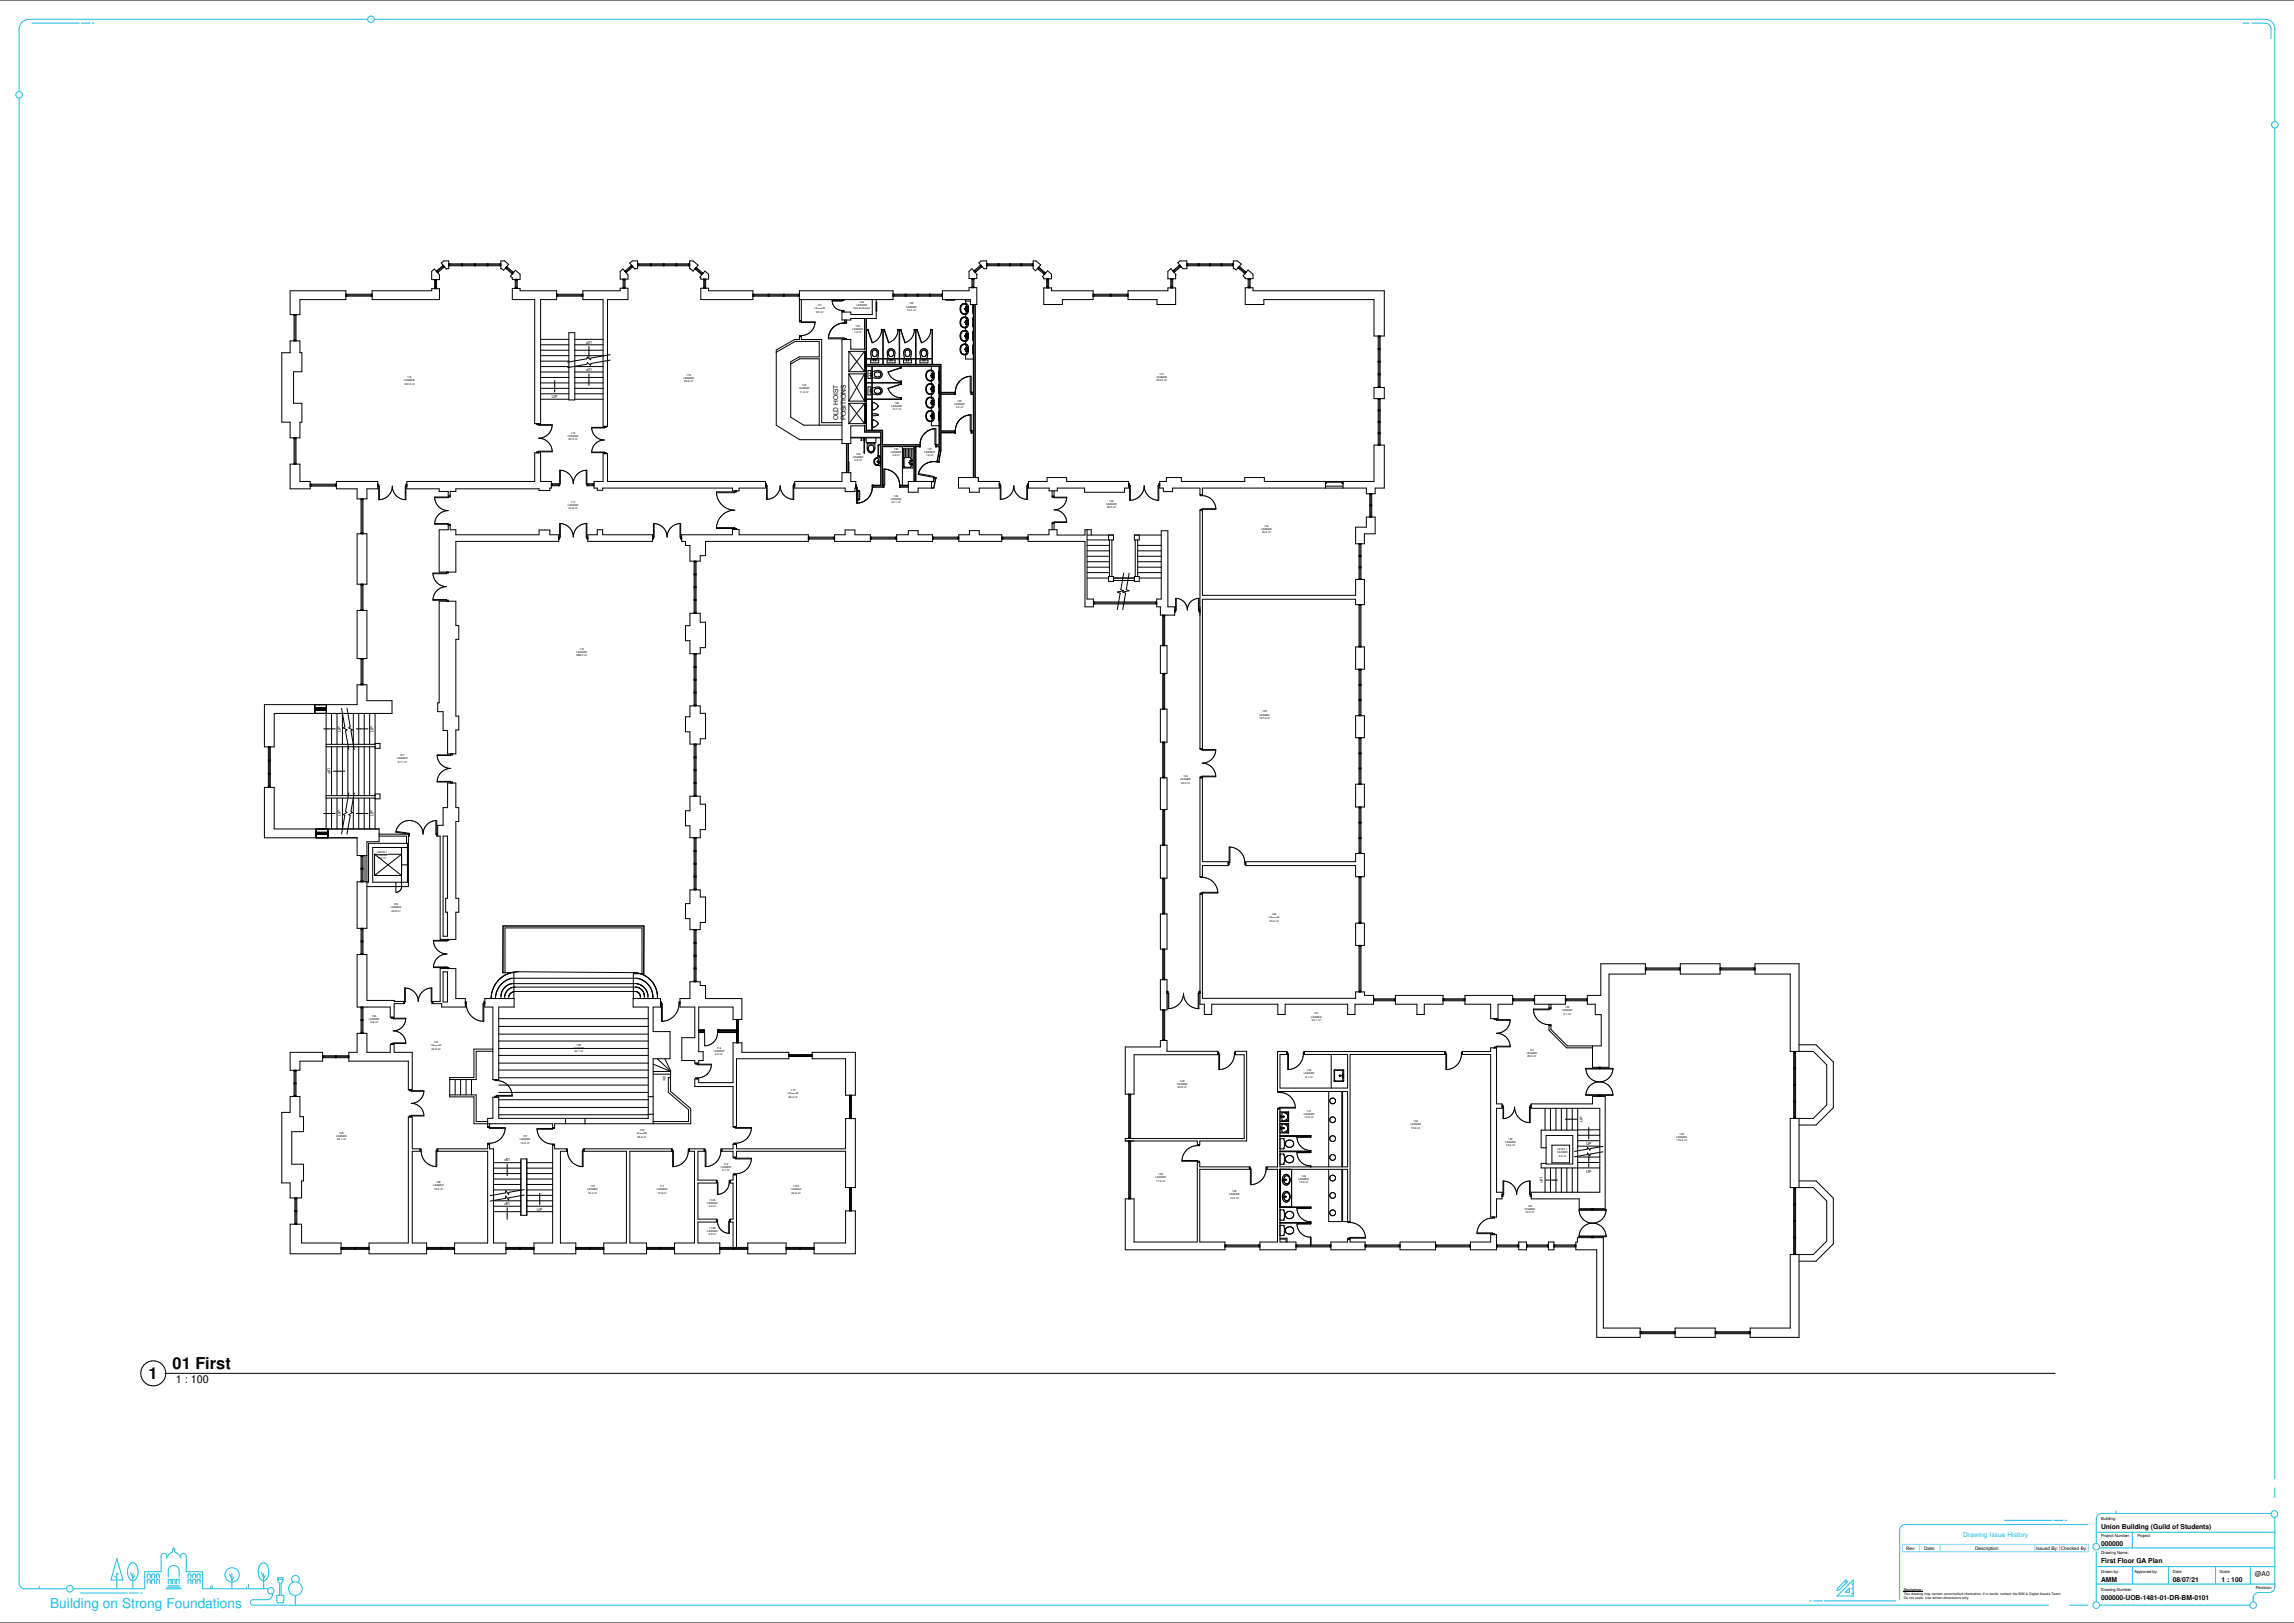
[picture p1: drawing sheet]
<svg xmlns="http://www.w3.org/2000/svg" width="1189mm" height="841mm" viewBox="0 0 1189 841" stroke-linecap="round" stroke-linejoin="round" font-family="sans-serif">
<defs><g id="words">
<g font-size="8.5">
<text x="89" y="710">01 First</text>
<text x="77" y="714">1</text>
</g>
<text font-size="7.1" fill="#1bbce4" x="26" y="833">Building on Strong Foundations</text>
<text font-size="5.6" x="91" y="717">1 : 100</text>
<text font-size="3.5" fill="#1bbce4" x="1017" y="796">Drawing Issue History</text>
<g font-size="3.5">
<text x="1089" y="792">Union Building (Guild of Students)</text>
<text x="1089" y="801">000000</text>
<text x="1089" y="810">First Floor GA Plan</text>
<text x="1089" y="820">AMM</text>
<text x="1126" y="820">08/07/21</text>
<text x="1151" y="820">1 : 100</text>
<text x="1168" y="817">@A0</text>
<text x="1089" y="829">000000-UOB-1481-01-DR-BM-0101</text>
</g>
<g font-size="3.4">
<text x="434" y="218" transform="rotate(-90 434 218)">OLD HOIST</text>
<text x="438" y="218" transform="rotate(-90 438 218)">POSITIONS</text>
</g>
<g font-size="2.4">
<text x="988" y="803">Rev:</text>
<text x="997" y="803">Date:</text>
<text x="1024" y="803">Description:</text>
<text x="1055" y="803">Issued By: Checked By:</text>
</g>
<g font-size="2.1">
<text x="307" y="176" transform="rotate(180 307 176)">UP</text>
<text x="307" y="191" transform="rotate(180 307 191)">UP</text>
<text x="286" y="206">UP</text>
<text x="177" y="379" transform="rotate(-90 177 379)">UP</text>
<text x="194" y="379" transform="rotate(-90 194 379)">UP</text>
<text x="170" y="398" transform="rotate(90 170 398)">UP</text>
<text x="177" y="423" transform="rotate(-90 177 423)">UP</text>
<text x="194" y="423" transform="rotate(-90 194 423)">UP</text>
<text x="820" y="581" transform="rotate(-90 820 581)">UP</text>
<text x="822" y="593">UP</text>
<text x="264" y="600" transform="rotate(180 264 600)">UP</text>
<text x="798" y="610" transform="rotate(90 798 610)">UP</text>
<text x="822" y="608">UP</text>
<text x="264" y="623" transform="rotate(180 264 623)">UP</text>
<text x="278" y="627">UP</text>
<text x="1089" y="788">Building:</text>
<text x="1089" y="797">Project Number:</text>
<text x="1108" y="797">Project:</text>
<text x="1089" y="805">Drawing Name:</text>
<text x="1089" y="815">Drawn by:</text>
<text x="1106" y="815">Approved by:</text>
<text x="1126" y="815">Date:</text>
<text x="1150" y="815">Scale:</text>
<text x="1089" y="825">Drawing Number:</text>
<text x="1169" y="824">Revision:</text>
</g>
<g font-size="1.8">
<text x="344" y="557" transform="rotate(90 344 557)">DN</text>
<text x="987" y="825">Disclaimer:</text>
<text x="987" y="827">This drawing may contain uncontrolled information. If in doubt, contact the BIM &amp; Digital Assets Team.</text>
<text x="987" y="829">Do not scale. Use written dimensions only.</text>
</g>
<g font-size="1.4">
<text x="422" y="160">LEASED</text>
<text x="424" y="159">121</text>
<text x="443" y="160">Not Enclosed</text>
<text x="444" y="159">LEASED</text>
<text x="445" y="157">122</text>
<text x="470" y="159">LEASED</text>
<text x="470" y="161">19.4 m²</text>
<text x="471" y="158">130</text>
<text x="423" y="162">9.0 m²</text>
<text x="442" y="171">LEASED</text>
<text x="443" y="173">1.4 m²</text>
<text x="443" y="169">123</text>
<text x="209" y="198">LEASED</text>
<text x="211" y="196">116</text>
<text x="354" y="196">LEASED</text>
<text x="356" y="195">119</text>
<text x="599" y="197">204.3 m²</text>
<text x="599" y="196">LEASED</text>
<text x="601" y="194">131</text>
<text x="209" y="199">120.9 m²</text>
<text x="355" y="198">99.2 m²</text>
<text x="414" y="202">LEASED</text>
<text x="414" y="203">11.3 m²</text>
<text x="416" y="200">120</text>
<text x="464" y="209">128</text>
<text x="495" y="210">LEASED</text>
<text x="496" y="208">129</text>
<text x="462" y="211">LEASED</text>
<text x="462" y="213">13.7 m²</text>
<text x="495" y="211">3.2 m²</text>
<text x="294" y="226">LEASED</text>
<text x="296" y="225">118</text>
<text x="295" y="228">30.5 m²</text>
<text x="463" y="233">126</text>
<text x="481" y="233">127</text>
<text x="442" y="237">LEASED</text>
<text x="443" y="239">3.9 m²</text>
<text x="444" y="236">125</text>
<text x="462" y="235">LEASED</text>
<text x="462" y="236">3.2 m²</text>
<text x="479" y="235">LEASED</text>
<text x="480" y="236">1.9 m²</text>
<text x="463" y="258">124</text>
<text x="294" y="262">LEASED</text>
<text x="295" y="264">34.8 m²</text>
<text x="296" y="260">117</text>
<text x="462" y="259">LEASED</text>
<text x="462" y="261">43.1 m²</text>
<text x="573" y="262">LEASED</text>
<text x="574" y="263">36.5 m²</text>
<text x="575" y="260">132</text>
<text x="654" y="274">LEASED</text>
<text x="655" y="273">133</text>
<text x="654" y="276">45.2 m²</text>
<text x="299" y="340">286.2 m²</text>
<text x="299" y="338">LEASED</text>
<text x="300" y="337">115</text>
<text x="653" y="371">LEASED</text>
<text x="654" y="369">135</text>
<text x="653" y="372">107.9 m²</text>
<text x="206" y="394">LEASED</text>
<text x="206" y="395">97.7 m²</text>
<text x="207" y="392">101</text>
<text x="612" y="404">LEASED</text>
<text x="612" y="406">33.5 m²</text>
<text x="613" y="403">134</text>
<text x="195" y="444">LEASED</text>
<text x="195" y="442">LS206-1</text>
<text x="196" y="445">3.2 m²</text>
<text x="203" y="471">LEASED</text>
<text x="203" y="472">26.8 m²</text>
<text x="204" y="469">102</text>
<text x="658" y="476">LEASED</text>
<text x="658" y="478">54.6 m²</text>
<text x="659" y="474">136</text>
<text x="193" y="527">104</text>
<text x="679" y="527">LEASED</text>
<text x="681" y="526">137</text>
<text x="809" y="524">LEASED</text>
<text x="810" y="526">5.1 m²</text>
<text x="811" y="522">148</text>
<text x="191" y="529">LEASED</text>
<text x="192" y="530">2.8 m²</text>
<text x="680" y="529">54.1 m²</text>
<text x="223" y="542">LEASED</text>
<text x="224" y="544">32.9 m²</text>
<text x="225" y="541">103</text>
<text x="297" y="544">LEASED</text>
<text x="298" y="545">44.7 m²</text>
<text x="299" y="542">108</text>
<text x="370" y="545">LEASED</text>
<text x="371" y="543">114</text>
<text x="793" y="545">147</text>
<text x="371" y="547">6.9 m²</text>
<text x="791" y="546">LEASED</text>
<text x="792" y="548">20.9 m²</text>
<text x="676" y="557">LEASED</text>
<text x="677" y="555">142</text>
<text x="610" y="562">LEASED</text>
<text x="610" y="564">24.8 m²</text>
<text x="612" y="561">138</text>
<text x="677" y="558">6.1 m²</text>
<text x="408" y="567">LEASED</text>
<text x="409" y="569">26.4 m²</text>
<text x="410" y="566">113</text>
<text x="676" y="578">LEASED</text>
<text x="676" y="579">12.5 m²</text>
<text x="677" y="576">141</text>
<text x="733" y="582">143</text>
<text x="176" y="587">105</text>
<text x="330" y="588">LEASED</text>
<text x="332" y="586">109</text>
<text x="731" y="583">LEASED</text>
<text x="731" y="585">70.8 m²</text>
<text x="174" y="589">LEASED</text>
<text x="175" y="591">53.1 m²</text>
<text x="269" y="591">LEASED</text>
<text x="270" y="593">19.2 m²</text>
<text x="271" y="589">107</text>
<text x="330" y="590">26.9 m²</text>
<text x="780" y="592">LEASED</text>
<text x="780" y="594">19.6 m²</text>
<text x="782" y="591">146</text>
<text x="869" y="591">176.6 m²</text>
<text x="869" y="590">LEASED</text>
<text x="870" y="588">149</text>
<text x="807" y="598">LEASED</text>
<text x="807" y="596">LS163-1</text>
<text x="808" y="599">2.0 m²</text>
<text x="374" y="605">LEASED</text>
<text x="375" y="604">112</text>
<text x="374" y="607">2.7 m²</text>
<text x="599" y="611">LEASED</text>
<text x="600" y="609">139</text>
<text x="673" y="611">LEASED</text>
<text x="674" y="610">144</text>
<text x="225" y="615">LEASED</text>
<text x="225" y="616">18.6 m²</text>
<text x="226" y="613">106</text>
<text x="304" y="617">LEASED</text>
<text x="306" y="615">110</text>
<text x="340" y="617">LEASED</text>
<text x="342" y="615">111</text>
<text x="410" y="617">LEASED</text>
<text x="411" y="615">112C</text>
<text x="599" y="612">17.2 m²</text>
<text x="639" y="618">140</text>
<text x="673" y="613">12.3 m²</text>
<text x="305" y="618">16.3 m²</text>
<text x="341" y="618">15.9 m²</text>
<text x="367" y="624">LEASED</text>
<text x="368" y="622">112A</text>
<text x="410" y="618">26.9 m²</text>
<text x="637" y="619">LEASED</text>
<text x="637" y="621">15.2 m²</text>
<text x="367" y="626">3.4 m²</text>
<text x="790" y="627">LEASED</text>
<text x="791" y="629">10.5 m²</text>
<text x="792" y="625">145</text>
<text x="367" y="638">LEASED</text>
<text x="367" y="640">2.0 m²</text>
<text x="368" y="637">112B</text>
</g>
</g></defs>
<g fill="none" stroke="#000" stroke-width=".52">
<path d="M229 136l1-1h3v4h-2zM230 138l-3 3M230 137l-4 4v-1l1 1M230 137l-1 1 1 1v-1M230 137v1M233 138h27M233 137h27M233 137v1M233 137h6M239 137v1M240 137h6M240 137v1"/>
<path d="M246 137v1M246 137h6M252 137v1M253 137h6M253 137v1M259 137v1M262 139l-1 1-1-1v-4h2l2 2-2 2M263 138l3 3-1 1h1l-4-3 1-1zM263 139l2 2M326 136l2-1h2v4h-1zM327 138l-2 3M327 137l-3 4v-1l1 1h-1l4-3"/>
<path d="M327 137v1l1 1v-1M327 137l1 1M330 138h27M330 137h27M331 137h6M331 137v1M337 137v1M338 137h6M338 137v1M344 137v1M344 137h6M350 137v1"/>
<path d="M351 137h6M351 137v1M357 137v1M361 139l-2 1-2-1v-4h2l3 2-2 2M361 139l3 3v-1l-1 1h1l-4-3 1 1v-1zM361 139l3 3M507 136l1-1h3v4h-1zM508 138l-3 2M508 137l-3 3M508 137v1h1M508 137l1 1M509 138l-4 3"/>
<path d="M510 139h.1M511 138h24M511 137h24M512 137h5M512 137v1M517 137v1M518 137h5M518 137v1M523 137v1M524 137h5M524 137v1M529 137v1"/>
<path d="M530 137h5M530 137v1M535 137v1M535 135h2l2 2-2 3-2-1zM538 138l4 3-1 1-3-3h1zM538 139l3 3M610 136l2-1h3v4h-2zM611 138l-2 2M611 137l-3 3M611 137v1h1M611 137l1 1M612 138l-4 3"/>
<path d="M615 138h24M615 137h24M616 137v1M616 137h5M621 137v1M621 137h6M627 137v1M627 137h6M633 137v1M633 137h6M639 137v1M639 135h2l2 2-2 3-2-1z"/>
<path d="M642 139l3 3M642 138l4 3M642 138h1l-1 1M642 138v1M642 139l3 2M647 140l2 2v2h-4l-1-1zM150 151h29v4h-24v8h-5zM179 153h14M179 152h14M180 153h12M180 152v1M192 152v1"/>
<path d="M193 151h31v-1h4v5h-35zM225 149h1M225 145v5M225 145h1M226 145v4M226 145v5M226 141l2 1v3h-4v-4l1-2 2 2M266 149h4v2h18v4h-8v65h-3v-65h-11zM267 149h1M267 145h1M267 145v4M267 140l3 2v3h-4v-1l-1-1z"/>
<path d="M268 145v4M288 153h14M288 152h14M289 153h13M289 152v1M302 152v1M302 151h19v-2h4v6h-10v66h-2v-66h-11zM321 141l2-2 2 3v3h-4zM323 149h1M323 145h1M323 145v4M324 145v4"/>
<path d="M363 149h4v2h23v4h-27zM365 145v4M365 149h1M365 145h1M365 140l2 2v3h-4v-1zM366 145v4M390 153h24M390 152h24M391 153h7M391 152v1M398 152v1M399 153h7"/>
<path d="M399 152v1M406 152v1M406 153h8M414 152v1M414 155h49v-4h-49v16h8M415 155v12h7M431 156a5 5 0 0 0 5 5M436 155v1h-5M437 155v1h-6M452 155v8h-11v-1h-5M454 155v10h-13v1h-5v-5M454 157v4"/>
<path d="M463 153h25M463 152h25M463 153h6M463 152v1M469 152v1M470 153h5M470 152v1M475 152v1M476 152v1M476 153h6M482 152v1M482 153h6"/>
<path d="M488 152v1M488 151h14v-2h4v9h-3v-3h-15zM490 155h5M500 160h.1M500 160h1M500 158a2.3 2.3 0 0 0-2 2 2.3 2.3 0 0 0 3 2v-1M500 158h.1M500 157a2.8 2.8 0 0 0-2 3 2.8 2.8 0 0 0 2 3M500 157l1 1 1 1v3l-2 1M500 159h.1M500 156h3M500 155v2"/>
<path d="M500 159h1M500 158l1 1M501 160h.1M501 159v1M501 159h.1M501 159h1M501 159v2M502 159h.1M502 159h-1M502 141l2-2 2 3v2h-4zM504 149h1M504 144v5"/>
<path d="M504 145h1M504 158v4M504 145v4M504 158v65M505 158v65h-1M505 144v5M505 140l1 1h-1M505 140v1M505 158v89M541 149h4v2h22v4h-16v3h-10zM542 141l-2 2 1 1h4v-2l-2-2-1 2M542 149h1"/>
<path d="M542 145h1M542 144v5M543 145v4M543 144v5M567 153h18M567 152h18M567 152v1M567 153h8M575 152v1M576 153h8M576 152v1M584 152v1"/>
<path d="M600 158v-3h-15v-4h20v-2h4v9M600 158h9M605 141l2-2 2 3v2h-4zM607 149h1M607 145h1M607 144v5M607 145v4M608 144v5M608 140l1 1h-1M608 140v1M645 158h10v-3h57v19h5v-23h-68v-2h-4v9M646 141h-1v1"/>
<path d="M646 141l-1 1M647 144v5M647 149h1M647 145h1M647 145v4M648 144v5M150 177h5v6h1v10h-4v16h4v10h-1v8h-5v-8h-4v-36h4zM152 163v14M152 176h1M152 164h1M153 164v12M153 163v14"/>
<path d="M280 176h15M280 179h15M295 172h3v35h-3zM298 176h15M298 179h15M305 180v6M414 166h1M414 174h1M415 174h-1v2h-2l-10 5v39l12 8h22M415 174v2h11v43h10M422 167a7 7 0 0 1-7 7M429 175h9v1"/>
<path d="M429 175v1h10M436 161h1M436 161h1v1M438 167a8 8 0 0 0-9 8M438 167h1M438 166v1M438 167h.1M439 166v1M439 167h.1M439 176h.1M448 165v16M449 165v58h8v7h20"/>
<path d="M449 171h1M450 171l2 7M450 171h.1M457 171h1M457 171h.1M457 171l-1 4-4 3M457 171v15M458 171v18M458 171h.1M458 171l2 7M465 171h2M466 171v15"/>
<path d="M466 171v18M467 171h-2a7 7 0 0 1-5 7M467 171l2 7M467 171h.1M474 171h.1M474 171h1M474 171l-1 4-4 3M474 171v15M475 171v18M475 171h.1M475 171l2 7M477 178a7 7 0 0 0 5-7h1v15h-34"/>
<path d="M482 171h1v18M500 174h.1M500 167h.1M500 174h1M500 167h1M500 179a2.3 2.3 0 0 0-2 2 2.3 2.3 0 0 0 3 2v-1M500 165a2.3 2.3 0 0 0-2 2 2.3 2.3 0 0 0 3 2v-1M500 172h.1M500 172a2.3 2.3 0 0 0-2 2 2.3 2.3 0 0 0 3 2v-1M500 179h.1M500 165h.1M500 178l1 1 1 1v3l-2 1"/>
<path d="M500 171l1 1 1 1v3l-2 1M500 171a2.8 2.8 0 0 0-2 3 2.8 2.8 0 0 0 2 3M500 164a2.8 2.8 0 0 0-2 3 2.8 2.8 0 0 0 2 3M500 178a2.8 2.8 0 0 0-2 3 2.8 2.8 0 0 0 2 3M500 164l1 1 1 1v3l-2 1M500 175h.1M500 173h.1M500 168h.1M500 166h.1M500 161h.1M500 163v1M500 170v1"/>
<path d="M500 177v1M500 161h1M500 175h1M500 173h1M500 168h1M500 166h1M500 172l1 1M500 179l1 1M500 165l1 1M501 174h.1M501 167h.1M501 173v1"/>
<path d="M501 166v1M501 174v1M501 167v1M501 160v1M501 175h.1M501 173h.1M501 168h.1M501 166h.1M501 161h.1M501 180h.1M501 175h1M501 173h1"/>
<path d="M501 180h1M501 168h1M501 166h1M501 161h1M501 166v2M501 173v2M502 175h.1M502 173h.1M502 180h.1M502 168h.1M502 166h.1M502 161h.1"/>
<path d="M502 175h-1M502 173h-1M502 168h-1M502 166h-1M502 161h-1M504 165v4M504 172v4M504 179v4M714 174v27M714 175h1M715 175v6M715 174v27"/>
<path d="M280 196h15M280 193h15M280 198h15M280 181h15M280 184h15M280 187h15M280 190h15M287 197v6M298 196h15M298 193h15M298 198h15M298 181h15"/>
<path d="M298 184h15M298 190h15M305 194v6M316 184l-10 2-2-1v1l-10 2M316 187l-10 1v1l-2-1v1l-10 1M402 183l10-6h13v8h-11l-4 2v29l7 4h8M410 189l4-3h11v34M440 182v11M440 194v14M440 194l8 14v-14l-8 14M440 182l8 11v-11l-8 11M440 182h9"/>
<path d="M440 194h9M440 193h9M448 194h1M448 192h1M448 183h1M449 183v9M449 194v13M449 181h-8v-5h-5v54h5v-9h8M449 186h34v3M449 190h38v41h-2M449 189h39v34h7M449 189h39"/>
<path d="M449 190h38v40h-2v-8M449 198h3M449 198h18M450 192h1v4h-1zM451 194h1M451 195h1M451 187h4v1h-4zM452 190v33M452 186v-1a2.6 2.6 0 0 1-1-3 2.6 2.6 0 0 1 3-1l1 1v4M452 193l1-1a2.6 2.6 0 0 1 3 0 2.6 2.6 0 0 1 1 3l-1 1-4-1M452 198h15M453 186v1"/>
<path d="M454 186v1M457 186v3M460 187h4v1h-4zM460 193a7 7 0 0 0 7 5M460 193h.1M460 193l7-2zM460 186v-1a2.6 2.6 0 0 1 0-3 2.6 2.6 0 0 1 2-1l2 1-1 4M461 182h2v1a1.3 1.3 0 0 1-1 2 1.3 1.3 0 0 1-1-2zM461 186v1M462 186v1M466 186v3M467 197v2z"/>
<path d="M467 190v1v-1M467 199h.1M467 198h.1M467 190h.1M467 199l-7 2M468 187h4v1h-4zM469 186l-1-1a2.3 2.3 0 0 1 1-4 2.3 2.3 0 0 1 3 1v4M469 182h2l1 1a1.4 1.4 0 0 1-2 2 1.3 1.3 0 0 1-1-2zM470 186v1M471 186v1M474 186v3M477 187h4v1h-4z"/>
<path d="M477 186v-1a2.6 2.6 0 0 1 0-3 2.6 2.6 0 0 1 2-1l2 1-1 4M478 182h2v1a1.3 1.3 0 0 1-1 2 1.3 1.3 0 0 1-1-2zM478 186v1M479 186v1M482 195h.1M482 195h2M482 195h1M483 194l-1 1M483 192h1v2v2l-1 1M483 192a2.8 2.8 0 0 0-3 3 2.8 2.8 0 0 0 3 2M483 199a2.8 2.8 0 0 0-3 3 2.8 2.8 0 0 0 3 2M483 199h1v2v2l-1 1"/>
<path d="M483 196h.1M483 194h.1M483 190v2M483 197v2M483 195h.1M483 194v1M483 194a1.7 1.7 0 0 0-2-2 1.7 1.7 0 0 0-1 3 1.7 1.7 0 0 0 1 2 1.7 1.7 0 0 0 2-1M483 195v1M483 196h1M483 194h1M484 195h.1M484 194v1"/>
<path d="M484 195l-1 1M484 196h.1M484 193l-1 1M484 194h.1M484 193v1M484 193h.1M484 195v1M487 199v5M487 192v5M500 181h.1M500 181h1M500 182h.1"/>
<path d="M500 180h.1M500 184v2h4M500 182h1M500 180h1M501 181h.1M501 180v1M501 181v1M501 182h.1M501 182h1M501 180v2M502 182h.1M502 182h-1"/>
<path d="M502 180h-1M503 195a8 8 0 0 0-8 8M503 195v8h1l-1 1M503 195v9M714 181h1M714 187h1M714 194h1M714 188h1M715 181v6M715 188v6M715 194v6M278 220h8a7 7 0 0 1-7 7 7 7 0 0 1 7 7h-8v1"/>
<path d="M279 220h7M280 201h15M280 207h15M280 204h15M298 201h15M298 207h15M298 204h15M440 209v11M440 209l8 11v-11l-8 11M440 220h9M440 209h9M440 208h9"/>
<path d="M448 219h1M448 207h1M448 209h1M449 209v10M449 207h3M450 200h1v5h-1zM451 202h1M451 203h1M452 214l3 1h-3M452 201h1a2.3 2.3 0 0 1 4 0 2.3 2.3 0 0 1-1 3h-4M452 212h1M453 218h-1"/>
<path d="M453 212h.1M453 209h-1M453 209l2 1M453 218l2 1M453 218h.1M453 209h.1M453 202l2-1a1.3 1.3 0 0 1 1 2 1.3 1.3 0 0 1-1 1l-2-1zM455 220l-2 1M455 219h.1M455 211l-2 1M455 210h.1M455 210v1"/>
<path d="M455 219v1M455 220h.1M455 211h.1M460 201l3 4 4 1M467 206v1h-18M467 206v1h-15M467 206h.1M482 202h.1M482 216h.1M482 209h.1M482 202h2M482 216h2"/>
<path d="M482 209h2M482 202h1M482 216h1M482 209h1M483 201l-1 1M483 215l-1 1M483 208l-1 1M483 206a2.8 2.8 0 0 0-3 3 2.8 2.8 0 0 0 3 2M483 213a2.8 2.8 0 0 0-3 3 2.8 2.8 0 0 0 3 2M483 213h1v2v2l-1 1M483 206h1v2v2l-1 1M483 203h.1"/>
<path d="M483 217h.1M483 210h.1M483 201h.1M483 215h.1M483 208h.1M483 204v2M483 211v2M483 218v3h4M483 202h.1M483 216h.1M483 209h.1M483 201v1"/>
<path d="M483 215v1M483 208v1M483 201a1.8 1.8 0 0 0-2-2 1.8 1.8 0 0 0-1 3 1.6 1.6 0 0 0 1 2 1.6 1.6 0 0 0 2-1M483 215a1.7 1.7 0 0 0-2-2 1.7 1.7 0 0 0-1 3 1.7 1.7 0 0 0 1 2 1.7 1.7 0 0 0 2-1M483 208a1.7 1.7 0 0 0-2-2 1.7 1.7 0 0 0-1 3 1.7 1.7 0 0 0 1 2 1.7 1.7 0 0 0 2-1M483 202v1M483 216v1M483 209v1M483 201h1M483 203h1M483 217h1M483 215h1"/>
<path d="M483 210h1M483 208h1M484 202h.1M484 216h.1M484 209h.1M484 201h.1M484 208h.1M484 215h.1M484 202l-1 1M484 203h.1M484 200l-1 1M484 216l-1 1"/>
<path d="M484 217h.1M484 214l-1 1M484 209l-1 1M484 210h.1M484 207l-1 1M484 201l-2 1M484 215l-2 1M484 208l-2 1M484 201v1M484 215v1M484 208v1M484 200v1"/>
<path d="M484 200h.1M484 214v1M484 214h.1M484 207v1M484 207h.1M484 202v1M484 216v1M484 209v1M487 206v5M487 213v5M488 204h7M488 203h7"/>
<path d="M495 203v1zM495 204h.1M503 215a8 8 0 0 0-8 8M503 215v9M503 215v8h1v1M503 204h.1M504 203h1M505 204h-1M712 201h5v6h-5zM714 218h1M714 212h1M714 200h1"/>
<path d="M714 207h1M714 219h1M714 207v24M714 213h1M715 207v5M715 213v5M715 219v5M715 207v24M152 227v14M152 227h1M153 227v13M153 227v14"/>
<path d="M286 234h-7v1M307 234h6v1M313 235h2v14h82v4h-14v1h-3v-1h-68v1h-2v-1h-2v-4h5zM313 228a7 7 0 0 0-6 7h7M313 228h.1M313 221v1h-6M314 221h-7a7 7 0 0 0 6 7M425 220h11M439 230v15M440 230v15M440 239v5M441 227h15"/>
<path d="M446 228h.1M446 227v1M447 228h-1M447 228h.1M447 227v1M448 227v1M448 235h.1M448 227v8M448 221v3h8v27h-4M448 221v3h9v28h-5M449 227v2h5v-2M449 229v3a2.1 2.1 0 0 0 2 3 2.1 2.1 0 0 0 2-3v-3"/>
<path d="M450 230h.1M450 229v1M450 229h.1M450 230h3M452 221h1M453 221h.1M453 230h.1M453 229v1M455 239h.1M455 240h.1M455 240h1M455 236h.1"/>
<path d="M455 236v1M455 237h.1M455 236h1M455 237h1M455 231v5M455 231h.1M455 240v-2a1.3 1.3 0 0 0-2 0 1.3 1.3 0 0 0 0 2l2 1v-1M456 230l-1 1v5M456 231h-1M456 236h.1M456 240h.1M456 230h.1"/>
<path d="M456 231h.1M456 239h.1M456 239v1M456 237h-1a2 2 0 0 0-2 2 2 2 0 0 0 2 2h1M456 237v5M457 223v8h19M457 231l1 20M468 231v20M468 233h5v10h-5zM469 233v4M469 237v5h3M469 237h.1"/>
<path d="M469 237h3v5M470 233v4M471 233v4M471 240h.1M471 239v1M471 240h1M471 239h1M471 239h.1M472 239h.1M472 233v4M472 239v1M472 240h.1"/>
<path d="M472 239h1M473 238l-1 1M473 239h.1M473 238h.1M473 238v1M474 231v18M476 231h-1v18M476 230l1 2M477 230v2M477 232h.1M485 222a8 8 0 0 0-8 8M485 222v10"/>
<path d="M485 231h.1M485 232h.1M485 231h2l-1 8M485 230v2M485 239a8 8 0 0 0-9 6M486 239l1 1M487 231v2M487 240h.1M488 234l-2 5M488 224h7M488 234l-1 5M495 224h-7v10"/>
<path d="M495 224h.1M495 224v-1v1M503 224h.1M503 224h1v23M504 224h1v23M714 230h1M714 224h1M714 225h1M715 225v5M150 241h5v8h6v4h-11zM152 240h1M161 252h13"/>
<path d="M161 251h13M161 251v1M174 251v1M174 249h22v4h-6v6h-5v-6h-11zM187 259h1M187 259v18M188 259v17M188 259v18M196 252h1v7M196 251v8a7 7 0 0 0 7-7 7 7 0 0 0 7 7v-8h1M211 252h-1v7M225 258h7v-3h-4v-2h-17v-4h66v-14h3v14h6v4h-1v1h-6v-1h-43v2h-3v3h-8a7 7 0 0 0 6 7"/>
<path d="M232 257h1M286 252h4v-8a7 7 0 0 1 7 7 7 7 0 0 1 7-7v8h4M286 251h4M286 251v1M290 251v1M290 244v7h-4M304 244v7h4M305 251h2M305 251v1M307 251v1M381 254v1h-10M382 254v1h-11a10 10 0 0 0 9 9"/>
<path d="M397 252h1v7M397 251v8a7 7 0 0 0 7-7 7 7 0 0 0 7 7v-8h1M412 249h24v-4h5v4h3v4h-1v2h-5v-2h-26zM412 252h-1v7M444 251h.1M444 253v8M444 251v10M444 254l1 1M444 254l2 1-1 4M444 259h1M445 259h.1M445 255h.1"/>
<path d="M445 255v4M445 259h-1M452 251v2zM452 251h.1M452 253a8 8 0 0 1-8 8M452 252h6M458 243h1v8h-1v2v-1zM458 253h.1M459 243a8 8 0 0 1 7 8M466 252h.1M466 253h.1M466 251v2"/>
<path d="M467 252h4M467 251h4M472 241h.1M472 242h.1M472 241h1M473 241h.1M473 240l-1 1M473 240h.1M473 240v1M474 249v-18h-17l1 21M476 245v1l8 1M476 245l8 2"/>
<path d="M483 249v4M484 247l1 1M484 248v2h-1M485 248l-1 5h-1M485 248l-1 5h-8v2h-5v-6h13M485 248h.1M497 247h10v2h11v4h-11v2h-5v-2h-5zM518 252h1v7M518 251v8a7 7 0 0 0 7-7M525 252h.1M533 249h10v-2h10v2h32v4h-2v2h-21v-2h-14v1h-4v-1h-11zM533 252h-1v7"/>
<path d="M533 251h-1v8a7 7 0 0 1-7-7M545 254v4h8a7 7 0 0 1-6 6M545 257h1M546 254v4h7M585 252h1v7M585 251v8a8 8 0 0 0 8-7M593 252h.1M601 249h3v-2h8v2h33v-2h10v2h57v-18h5v22h-4v3h-5v-3h-85v3h-1v-3h-14v2h-5v-2h-2zM601 252h-1v7M601 251v8a8 8 0 0 1-8-7M622 256v1h1M623 257a7 7 0 0 1 7 7"/>
<path d="M623 256v1M687 252h9M687 249v4M687 249v1M687 250h9M696 249v1M696 249v4M710 256v12M710 256h1M710 256v6M711 256v12M185 277h5v26h-5z"/>
<path d="M187 276h1M231 265a7 7 0 0 0-6 7h8v3h3v2h43v-2h6v2h5v4h-54v15h-8v-21h4v-4h-7M232 272h1M232 265h-1M290 279v-8a7 7 0 0 1 7 7 7 7 0 0 1 7-7v8h1M290 271v7M304 271v7h1M305 277h5v-2h2v2h26v4h-33zM338 279h1v-8a7 7 0 0 1 7 7 7 7 0 0 1 7-7v8M339 271v7h-1M352 271v7h1M353 277h27v-3h3v3h36v4h-53v7h-3v3h-5v-8h-3v-2h-2z"/>
<path d="M371 273h10v1M380 264a10 10 0 0 0-9 10h11M380 264h1M419 279h14M419 278h14M419 279h13M419 278v1M432 278v1M433 277h5v-2h5v2h8v4h-18zM451 279h14M451 278h14M452 279h12"/>
<path d="M452 278v1M464 278v1M465 277h6v-2h5v2h7v4h-18zM483 279h14M483 278h14M484 278v1M484 279h12M496 278v1M497 277h5v-2h5v2h12v4h-22zM519 279h14M519 278h14M520 278v1"/>
<path d="M520 279h12M532 278v1M545 271h1M547 264a7 7 0 0 1 6 7h-8v3M547 264h-1M553 270h-7v4M563 274v36h4v4h-5v-33h-29v-4h11v-3h4v3h14v-3h4v3M563 277h14v3h-14M575 277v3M575 280v19M576 280v19M588 280v19"/>
<path d="M590 280v19M590 277v3h-2v-3h14M602 275h3v39h4v5h-8v-5h-2v-4h3zM622 264h1v44h80v-8h4v13h-4v-2h-80v77h-1zM630 264h-7M630 264h-8M703 273h5v-5h5v9h-6v5h-4zM710 267h1M710 262h1M710 262v5M231 296v1h-7M232 296v1h-8a7 7 0 0 0 7 7"/>
<path d="M360 291v27M360 291h1M360 297h1M360 298h1M360 291v6M360 298v6M361 291v27M563 294h12M563 288h12M563 291h12M563 283h12M563 285h12"/>
<path d="M563 300h12M563 297h12M575 299h2v2h-2zM577 300h11M582 297l-1 8 1 1-3 1h2l-2 9M585 297l-1 8 1 1-3 1h1l-1 9M588 299h2v2h-2zM590 294h12M590 288h12M590 291h12M590 283h12M590 285h12"/>
<path d="M590 297h12M590 300h12M704 288h1M704 282v18M704 300h1M704 282h1M704 294h1M705 282v6M705 288v6M705 294v6M705 282v18M185 316h5v25h-5z"/>
<path d="M187 303v13M187 316h1M187 303h1M188 303v13M224 311h7v1M228 312h8v12h2v7h-2v40h2v7h-2v13h-4v-12h-2v-10h-3v-5h1zM231 304a7 7 0 0 0-7 7h8v1M231 304h.1M358 318h5v4h3v14h-3v3h-5v-7h-3v-8h3zM360 311h1M360 317h1M360 304h1"/>
<path d="M360 305h1M360 305v6M360 311v6M567 313h32M567 312h32M567 312v1M577 301h11M599 312v1M603 319v16M603 319h1M603 319v15M604 319v16"/>
<path d="M610 310v6h-1M615 316a6 6 0 0 0-6-6v7M615 316a6 6 0 0 1 6-6v7h1M615 316h.1M621 310v6h1M704 313v22M704 314h1M705 314v21M705 313v22M360 339v27M360 339h1M360 339v6"/>
<path d="M361 339v27M601 335h4v14h-4zM603 334h1M703 335h4v12h-4zM704 335h1M187 341v14M187 354h1M187 342h1M188 342v12M188 341v14M360 359h1M360 352h1"/>
<path d="M360 353h1M360 345h1M360 346h1M360 346v6M360 353v6M360 359v6M603 349v18M603 349h1M604 349v18M704 347v24M704 347h1M704 355h1"/>
<path d="M705 347v8M705 355v8M705 347v24M137 365h48v-10h5v8h13v7h-61v17h-5zM163 367h6M163 368h6M163 365v5M164 367v1M164 367h5M168 378h6M169 367v1M169 370v60"/>
<path d="M169 365v5M172 370v16M175 370v16M177 367l2 10h-1l2 1-1 1 2 9M177 370v16M180 367l2 10h-1l2 1-1 1 2 9M183 370v16M185 378h6M186 370v16M189 370v16M192 370v16M194 370v60"/>
<path d="M358 366h5v4h3v13h-3v3h-5v-7h-3v-8h3zM360 365h1M601 367h4v18h-4zM603 367h1M703 371h4v11h-4zM704 363h1M704 370h1M705 363v7M139 387v21M139 388h1M139 394h1M140 388v6"/>
<path d="M140 394v7M140 387v21M169 387h25M169 386h25M172 387v25M173 400h6M175 387v25M177 387v25M180 387v25M183 387v25M186 387v25M189 387v25"/>
<path d="M192 387v25M194 385h3v3h-3M232 398a7 7 0 0 0-5 7h8v1M234 398h-2M234 391h-7M235 391h-8a7 7 0 0 0 5 7M360 386v27M360 386h1M360 399h1M360 392h1M360 393h1M360 386v6"/>
<path d="M360 393v6M360 399v6M361 386v27M603 385v18M603 385h1M604 385v18M622 388h8a7 7 0 0 1-6 7M623 388v1h7M624 395a7 7 0 0 1 6 8h-8M624 395h-1M704 383h1M704 382v24"/>
<path d="M704 398h1M704 390h1M704 391h1M705 383v7M705 391v7M705 398v8M705 382v24M139 408h1M139 401h1M140 401v7M169 412h25M169 414h25"/>
<path d="M172 414v16M175 414v16M177 414v16M181 411l-2 9 1 1-2 1 1 1-2 9M183 414v16M184 411l-2 9 1 1-2 1 1 1-2 9M186 414v16M189 414v16M192 414v16M194 411h3v3h-3M227 405h7v1M358 413h5v4h3v13h-3v4h-5v-6h-3v-8h3z"/>
<path d="M360 412h1M360 405h1M360 406h1M360 406v6M601 403h4v16h-4zM603 419v19M603 403h1M603 420h1M603 420v17M604 419v19M622 403h1v44h14v2h-14v5h-1zM630 402h-7v1"/>
<path d="M703 406h4v12h-4zM704 419h1M704 418v24M704 406h1M705 419v7M705 418v24M164 432h6M164 431h6M164 430v4M164 431v1M164 432h5M168 422h6"/>
<path d="M169 431v1M170 430v4M185 422h6M196 432h16M196 433h15v4M205 431l7 1M208 439v21l-1 2h-2v-5M212 439h-19v18h19M212 432v27h-22M212 432v1M219 432h.1M219 432a7 7 0 0 0-7-7 7 7 0 0 0-7 6l7 1"/>
<path d="M226 425v8h2v54h8v-14h2v-8h-2v-39h2v-7h-2v-13h-4v13h-2v9h-3v5M226 425a7 7 0 0 0-7 7M226 425v7h1M230 433h2v32h-1v8h1v12h-2zM360 434v27M360 435h1M360 435v6M361 434v27M601 438h4v17h-4zM603 437h1M637 439v9M637 439v8"/>
<path d="M637 439a8 8 0 0 1 8 8M704 434h1M704 426h1M704 427h1M705 427v7M705 434v8M187 443v14M187 456h1M187 444h1M187 450h1M188 444v6M188 450v6"/>
<path d="M188 443v14M189 443v14M190 443h-5v-9h-48v-26h5v22h54v6h-6v45h-5v-24h5M190 457h1v-20h20v20M194 443v11M194 443l14 11h-14M194 443h14l-14 11M208 448h3M211 443h1M211 452h1M360 454h1M360 447h1"/>
<path d="M360 448h1M360 441h1M360 441v6M360 448v6M360 454v7M603 455v19M603 456h1M603 456v17M604 455v19M622 454v1h1M623 454v1M623 455a8 8 0 0 1 8 7"/>
<path d="M645 447v1h1M645 447h1M646 447h57v-5h4v12h-4v-5h-57zM704 454v24M704 442h1M704 455h1M705 455v23M705 454v24M261 480v24h5v18h-8v37h-3v-37h-4v-5h15M261 480h73M261 480v24h1v-23h71v24h1v-25M334 480v25h-6v17h8v58h-78v-11h-3v11h-2v4l9 1"/>
<path d="M358 461h5v4h3v13h-3v4h-5v-6h-3v-8h3zM360 461h1M601 474h4v18h-4zM603 473h1M622 463h1v54h80v-3h4v2h5v4h-10v6h-4v-6h-32v6h-4v-6h-34v6h-4v-6h-2zM631 462h-8v1M631 462l-9 1M703 478h4v12h-4zM704 478h1M187 481v14M187 488h1M187 494h1"/>
<path d="M187 482h1M188 482v6M188 488v6M188 481v14M231 494a7 7 0 0 0-6 7h8v1M231 494h1M232 487v1h-7M233 487h-8a7 7 0 0 0 6 7M360 482v27M360 482h1M360 495h1M360 488h1"/>
<path d="M360 489h1M360 482v6M360 489v6M360 495v7M361 482v27M603 492v16M603 492h1M603 492v15M604 492v16M704 490v24M704 490h1M705 490v24"/>
<path d="M871 499h20v6h-20zM209 519v1M210 512v7h-6v-1h-14v-23h-5v27h17v5h2v-7h6v-8a7 7 0 0 1 7 6M217 518v1M223 512v7h5v-17h8v15h5v5h-12v-2h-5v-8a7 7 0 0 0-7 6M224 519v1M225 501h7v1M230 504h2v15h-2zM241 519h1v1M251 519v10h-1M255 517a14 14 0 0 1 14-13h59a13 13 0 0 1 13 13M257 517a11 11 0 0 1 8-10h65a10 10 0 0 1 8 10"/>
<path d="M260 517a7 7 0 0 1 5-7h65a7 7 0 0 1 6 7M262 517a5 5 0 0 1 5-5h63l3 1 1 4M264 517v-2l3-1h63l1 1 1 2M328 517h14v5h-4v13h9v14h-9v33M342 519h1v10M352 519v1M358 509h5v2h3v6h18v11h-4v-6h-18v23h2v5h-2v1h-2v-1h-7v-12h7v-16h-8v-5h6zM360 502h1M360 508h1M360 502v6M601 508h4v15h-4zM603 507h1"/>
<path d="M605 514v9a8 8 0 0 0 8-8M605 515h.1M605 515h1v8M613 515h.1M622 515h.1M622 515h-1v8M622 514h-1v9a8 8 0 0 1-8-8M704 514h1M712 519h11M712 518h11M712 518v1M723 518v1"/>
<path d="M723 516h25v4h-10v6h-4v-6h-11zM748 519h11M748 518h11M748 518v1M759 518v1M759 516h25v4h-8v8h-3v-8h-14zM784 519h11M784 518h11M784 518v1M795 518v1M795 516h16v4h-16zM811 519h12"/>
<path d="M811 518h12M812 518v1M812 518h10M822 518v1M853 503h18M853 502h18M853 502v1M853 502h17M870 502v1M891 503h19M891 502h19M892 502h17"/>
<path d="M892 502v1M909 502v1M185 535h5v10h12v-4h2v4h10v20h-2v-15h-31v-5h4zM187 528h1M187 529h1M187 522h1M187 522v13M187 535h1M188 522v6M188 529v6M188 522v13M203 527v1h7a7 7 0 0 1-6 6"/>
<path d="M204 534h.1M204 527v1h6M204 534a7 7 0 0 1 6 7h-7M241 520h1M242 520a9 9 0 0 0 8 9M251 520h-1v9M258 528h78M258 532h78M258 539h78M258 536h78M342 520h1v9M352 520h.1"/>
<path d="M352 520a9 9 0 0 1-9 9M365 534v1zM372 535v-1a7 7 0 0 1-7 8v-7M382 528v12M382 535h1M382 529h1M382 540h1M382 534h1M382 529v5M382 535v5M383 528v12M603 523v16"/>
<path d="M603 539h1M603 524h1M603 524v15M604 523v16M775 528h8a7 7 0 0 1-7 7M776 528v1h7M776 535h.1M776 535a7 7 0 0 1 7 7h-8v1M795 523a8 8 0 0 0 8 8M803 531h1v2l8 9h18v-16h-3v-6h-4v-4h7v-17h23v6h-19v48h-9v-11M803 520v3h-8M803 531v3l9 9h13"/>
<path d="M803 522h1M803 531h1M804 520v3h-9M150 545h17v5h-12v5h-5zM152 555h1M152 555v13M153 555v6M153 555v13M167 547h14M167 548h14M168 547v1M168 548h6"/>
<path d="M174 547v1M174 548h6M180 547v1M210 540h-6v1M236 559v8M239 559v8M242 559v8M244 559v8M255 544h-9v14h-13v10h13v14h40v3h-8M255 545h-8v14h-14M256 559v1h1M257 560a8 8 0 0 1 8 8"/>
<path d="M257 559v1M258 543h78M258 547h78M258 551h78M258 554h78M258 558h78M339 557h9M339 551l9 4h-9M341 549l7 6M345 549l3 6v3M348 558h-2v8l11 9v6h-19M348 558v8l10 8v8h-71v3h-9"/>
<path d="M360 559h2v2h18v-21h4v5h25v4h-27v35h-2v-21h-20zM361 551l8 1M362 551v1h7M362 559h.1M362 559h-1M369 552a7 7 0 0 1-7 7M409 546h12M409 547h12M409 547h6M409 546v1M415 546v1M415 547h5"/>
<path d="M420 546v1M421 545h22v23h-5v-19h-17zM583 543h18v-4h4v6h26v2h-43v20h-5zM631 546h1v8M631 545h1v9M640 546h.1M640 546a8 8 0 0 1-8 8M640 545v1M667 546h1v8M667 545l1 9M675 546h1M675 546a8 8 0 0 1-7 8"/>
<path d="M676 545h-1v1M690 546v18M691 555v5M691 555h.1M692 554l-1 1M692 554h4M692 554h.1M694 557h.1M694 557v1M694 558h.1M694 557h1M695 557l-1 1"/>
<path d="M695 557h.1M695 557h1h-1M696 555h-4v5M696 555h.1M696 555v5M696 560h.1M696 557v1M696 554h.1M696 554v1M696 556v1M696 555v5h-4M749 546h1v8"/>
<path d="M749 545l1 9M757 546a8 8 0 0 1-7 8M757 546h1M758 545h-1v1M783 542h-7v30h2v2h-2v44h2v3h-2v10h-3v-85h-15v-1h15v-2h3M822 554a7 7 0 0 0 6 7M822 554h14M828 553h2M828 553v1M829 554h.1M829 553v1M836 554a7 7 0 0 1-6 7"/>
<path d="M930 545h1M930 545v35M930 553h1M930 554h1M930 545v8M930 554v8M931 545v35M932 545v-46h-22v6h18v40h12l7 7v21l-7 7h-12v35h12l7 7v21l-7 7h-12v38h-21v5h25v-43M932 541h9l9 9v24l-9 9h-9M150 568h5v11h2v7h-6v17h6v9h-1v9h-6v-8h-4v-37h4zM152 568h1M152 561h1"/>
<path d="M152 562h1M153 562v6M212 565h8a7 7 0 0 1-6 7M213 565v1h7M214 572a7 7 0 0 1 6 6h-8v1M214 572h-1M220 578h-7v1M233 567h14v14h6M258 562h78M258 566h78M258 570h78M258 574h78"/>
<path d="M258 578h78M265 568h-8v1M265 568h-9v1M293 580v2M303 580v2M336 568h2M336 577h2M440 574h1M440 568v12M440 579h1M440 568h1M440 573h1"/>
<path d="M441 568v5M441 574v5M441 568v12M585 567h1M585 567v23M585 567v22M586 567v23M662 566h1M663 566a8 8 0 0 1 8 8M663 566h.1M663 576h5M664 579h1"/>
<path d="M664 578h1M664 578v1M664 579v2M664 577v1M664 577h.1M665 577h-1M665 577h.1M665 577h2M665 578h.1M665 579h.1M665 578v1M665 578l1 1"/>
<path d="M666 579h.1M666 579h-1M666 577a1.9 1.9 0 0 1 1 2 1.9 1.9 0 0 1-1 2M667 577h.1M667 577v4M668 576h.1M668 576v5M671 574h-8v1M671 574h-9v1M689 566v39M691 560h.1M691 560h1"/>
<path d="M692 560h.1M695 566v39M696 566v39M696 560h-4M778 573h1v7a6 6 0 0 0 6-6 8 8 0 0 0 8 8v-9h1M778 574h1v6M794 574h-1v8M794 572h31v-4h7v58h-14v-5h-24v-3h35v-44h-35zM801 574v12M804 574v12M806 574v12M809 574v12"/>
<path d="M811 580h6M812 574v12M815 574v12M818 574v44M828 561a7 7 0 0 0-6 7M828 568h.1M829 567v1M829 568h.1M830 568h.1M830 561h-2M830 561a7 7 0 0 1 6 7h-14M836 567l-14 1"/>
<path d="M930 579h1M930 570h1M930 571h1M930 562h1M930 562v8M930 571v8M932 580v35M218 595v2h-4v47h7v6h-30v-6h21v-65h2v16h4v1M218 596h.1M218 596a8 8 0 0 0 8 9M227 596h-1v9M253 584h1"/>
<path d="M253 593h1M254 592v3h2v49h6v6h-26v-6h17v-47h-26v-2M254 592h-1v3h-27v10M254 582v3h8M262 585a8 8 0 0 1-8 7M278 585a8 8 0 0 0 8 8M286 593h1M286 584h1M286 593v51h-9v6h21v-6h-8v-47h4v-2M286 593h1v2h7v1M294 596h.1M294 596a8 8 0 0 0 8 9"/>
<path d="M303 595v2h22v47h-12v6h22v-6h-9v-47h22v-2M303 596h-1v9M348 596h1v9M357 596v-1h8l1 10M357 596h.1M357 596a8 8 0 0 1-8 9M357 595v2h3v47h-10v6h23v-6h-11v-11h9v-1h-9v-19h9v-1h-9v-15h3v-2M365 596h1v9M374 596a8 8 0 0 1-8 9M374 596h.1M374 595v2h6v3h2v-3h56v18h5v-35h-5v15h-56v-2h-2v2h-6v1M380 584l9 1"/>
<path d="M380 600l9 1M381 600v1h8M381 584v1h8M381 592v1M381 592h-1v1M389 585a8 8 0 0 1-8 7M585 591v30M585 592h1M585 589h1M585 592v29M586 591v30M621 593h1v-2h24v-46h-6v2h5v43h-62v1h38v3"/>
<path d="M621 594a8 8 0 0 0-8 7M622 593v1h-1M663 589h16M663 597h16M663 582h5M663 598h.1M663 590h.1M663 595h.1M663 595h2M663 590h2M663 598h2M664 585h1"/>
<path d="M664 584h1M664 584v1M664 585v2M664 581h.1M664 583v1M664 587h.1M664 581h1M664 583h.1M664 587h1M665 581h.1M665 583h-1M665 587h.1"/>
<path d="M665 581h2M665 583h.1M665 583h2M665 587h2M665 584h.1M665 585h.1M665 584v1M665 595h.1M665 598h.1M665 590h.1M665 590v5M665 598v5"/>
<path d="M665 584l1 1M666 585h.1M666 585h-1M666 593h.1M666 592h.1M666 600h.1M666 583a1.9 1.9 0 0 1 1 2 1.9 1.9 0 0 1-1 2M666 592l1 2M667 594h.1M667 594l1 1 2-1M667 599l-1 1M667 591l-1 1"/>
<path d="M667 599h.1M667 599h1a1.9 1.9 0 0 1 2 3M667 591h.1M667 591h1a1.9 1.9 0 0 1 2 3M667 581h.1M667 587h.1M667 583h.1M667 583v4M668 581h-5M668 587h-5M668 582h.1M668 582v5"/>
<path d="M668 581h.1M668 587h.1M670 594h.1M672 597a7 7 0 0 0 7 7M672 589a7 7 0 0 0 7 7M679 589h-7M679 596v1h-7M679 589h.1M801 588h14v15h-14zM804 593h9v10h-9zM818 585h11M818 588h11"/>
<path d="M818 591h11M818 594h11M818 600h11M818 586h-19v9h2M823 584v6M823 599v6M831 594l-7 1v1l-1-1-7 2M831 597l-7 1v1l-1-2v1l-7 1M256 602h14M256 605h14M256 608h14M256 611h14"/>
<path d="M256 614h14M256 617h14M263 603v6M270 601h3v29h-3zM272 616l-8 2v1l-2-2v1l-8 2M272 619l-8 2v1l-2-2v1l-8 1M273 602h13M273 605h13M273 608h13M273 611h13M273 614h13M273 617h13"/>
<path d="M273 619h13M280 618v6M302 605v-10h47v10M371 612h1v7M371 613h1v6M378 613a6 6 0 0 1-6 6M378 613h.1M378 612v1M381 608h-1v1M381 608v1M389 601a8 8 0 0 1-8 7M440 616h1"/>
<path d="M440 615v12M441 616v5M441 615v12M613 601h8v43h-33v-23h-5v27h52v-4h-13v-38h26v-1h-26v-3h-1M613 601l9 1M648 605v9M648 606v8M656 606a8 8 0 0 1-8 8M656 606h1M657 605h-1v1M663 603h.1M663 603h2"/>
<path d="M665 611h1M665 620h1M665 620v-1v2v-1M665 611v1M665 603h.1M665 618a2.6 2.6 0 0 1 4 1 2.6 2.6 0 0 1-1 4 2.6 2.6 0 0 1-3-2 2.6 2.6 0 0 1 0-3zM665 609a2.6 2.6 0 0 1 4 1 2.6 2.6 0 0 1-1 4 2.6 2.6 0 0 1-3-2 2.6 2.6 0 0 1 0-3zM665 611a1.6 1.6 0 0 1 2-2 1.6 1.6 0 0 1 1 3 1.5 1.5 0 0 1-1 1 1.5 1.5 0 0 1-2-1M665 620a1.6 1.6 0 0 1 2-2 1.6 1.6 0 0 1 1 3v1M666 601h.1M666 611l-1 1M666 611h.1"/>
<path d="M666 620h.1M666 611v1M666 612h.1M666 600l1 2M667 602h.1M667 602l1 1 2-1M669 606v20M670 602h.1M679 604v1M689 606v27h11M695 606v27M696 606v27"/>
<path d="M779 612v7h-1M786 618a7 7 0 0 0-7-6v8h-1M786 618a7 7 0 0 1 7-6v8h1M786 618v1M793 612v7h1M801 605v13M801 612h6M801 603h-2v2h30M804 605v13M806 605v13M809 605v13M812 605v13"/>
<path d="M815 605v13M818 602h11M930 615v35M930 616h1M930 616v8M931 615v35M932 612h9l9 9v24l-9 9h-9M150 634h6v10h21v6h-27zM153 634h1M153 628h1M153 621h1M153 627h1"/>
<path d="M153 621v13M153 621v6M153 628v6M154 621v13M256 628h14M256 622h14M256 625h14M263 626v6M273 628h13M273 622h13M273 625h13M371 633h1"/>
<path d="M371 632h1v1M372 633a6 6 0 0 0 6 6M378 632v7v-6M438 627h5v23h-21v-6h16zM440 621h1M440 627h1M440 622h1M441 622v5M585 621h1M663 626h16M663 634h16M663 635h.1"/>
<path d="M663 627h.1M663 632h.1M663 627h2M663 635h2M665 635h.1M665 627h.1M665 632h-2M665 632h.1M665 627v5M665 635v5M665 620l1 2h2M666 637h.1"/>
<path d="M666 638h.1M666 629h.1M666 630h.1M666 620h-1M667 639h.1M667 636a1.8 1.8 0 0 0 0 3M667 631h.1M667 628a1.8 1.8 0 0 0 0 3M667 636h1a2 2 0 0 1 2 2 2 2 0 0 1-3 1M667 636h.1M667 628h1a2 2 0 0 1 2 2 2 2 0 0 1-3 1M667 628h.1"/>
<path d="M668 622h.1M672 626h.1M672 634h.1M672 634a7 7 0 0 0 7 7M672 626a7 7 0 0 0 7 7M679 626h.1M679 633v1M679 633v1h-7M679 626h-7M698 633v-27h-35v38h9v4h-19v-4h9v-38h-5v-1h5v-30h1v30h35v-39h-36v-21h5v1h-4v18h35v-18h-22v-1h73v1h-49v88M699 633v1h1M700 634a8 8 0 0 1 8 7"/>
<path d="M765 639h9v1M765 639h10v1M774 631a8 8 0 0 0-9 8M774 631h.1M775 631h-1M824 634a7 7 0 0 0-6 7M825 626v1M825 627h.1M826 626v1M826 626h.1M826 634h-2M826 634a7 7 0 0 1 6 7"/>
<path d="M832 627a7 7 0 0 1-6 7M832 627h-14a7 7 0 0 0 6 7M832 627h-14M930 633h1M930 632h1M930 624h1M930 624v8M930 633v8M177 647h14M177 646h14M177 647h7M177 646v1"/>
<path d="M184 646v1M184 647h7M191 646v1M221 647h15M221 646h15M222 647h6M222 646v1M228 646v1M229 647h6M229 646v1M235 646v1M262 647h15"/>
<path d="M262 646h15M263 646v1M263 647h6M269 646v1M270 647h6M270 646v1M276 646v1M298 647h15M298 646h15M299 647h6M299 646v1M305 646v1"/>
<path d="M306 647h6M306 646v1M312 646v1M335 647h15M335 646h15M336 646v1M336 647h6M342 646v1M343 647h6M343 646v1M349 646v1M373 647h15"/>
<path d="M373 646h15M374 646v1M374 647h6M381 647h6M381 646v1M382 646v-37h-2v3h-2v1h2v19h-2v1h2v14M387 646v1M388 644h19v6h-19zM407 647h15M407 646h15M408 647h6M408 646v1"/>
<path d="M414 646v1M415 647h6M415 646v1M421 646v1M635 645h18M635 646h18M635 646h17M635 645v1M652 645v1M663 642h4v2M663 642h3v2M663 640h.1"/>
<path d="M663 640h2M665 640h.1M672 645h18M672 646h18M672 646h17M672 645v1M679 641v4M689 645v1M707 645h19M707 646h19M708 641h-8v3h7v4h-17v-4h8v-2h2M708 641l-9 1"/>
<path d="M708 645v1M708 646h17M725 645v1M726 644h18v4h-18zM744 645h18M744 646h18M744 645v1M762 645v1M762 644h11v-4h3v8h-14zM776 645h11M776 646h11M776 645v1"/>
<path d="M787 645v1M787 644h4v4h-4zM791 645h11M791 646h11M792 646h10M792 645v1M802 645v1M802 644h3v4h-3zM805 645h12M805 646h12M806 646h10M806 645v1"/>
<path d="M816 645v1M817 641h14v47h19v5h-22v-45h-11v-4zM818 641h14M825 641h.1M825 640v1M826 641h.1M930 642h1M930 650h1M930 641h1M930 642v8M850 691h18M850 690h18"/>
<path d="M851 691h17M851 690v1M868 690v1M868 688h21v5h-21zM889 691h18M889 690h18M889 690v1M907 690v1"/>
<circle cx="453" cy="183" r="1.6"/>
<circle cx="455" cy="194" r="1.6"/>
<circle cx="452" cy="232" r="1.7"/>
<circle cx="691" cy="570" r="1.5"/>
<circle cx="691" cy="590" r="1.5"/>
<circle cx="691" cy="580" r="1.5"/>
<circle cx="691" cy="600" r="1.5"/>
<circle cx="691" cy="610" r="1.5"/>
<circle cx="691" cy="619" r="1.5"/>
<circle cx="691" cy="628" r="1.5"/>
</g>
<path d="M362 534h3v1h-3M372 534h10v1h-10z" fill="none" stroke="#000" stroke-width="1"/>
<g fill="#fff">
<path d="M207 391h3v1h-3z"/>
<path d="M225 539h2v2h-2z"/>
<path d="M193 526h2v1h-2z"/>
<path d="M176 586h2v2h-2z"/>
<path d="M226 612h2v2h-2z"/>
<path d="M271 588h2v2h-2z"/>
<path d="M299 541h2v1h-2z"/>
<path d="M332 585h2v2h-2z"/>
<path d="M306 614h2v2h-2z"/>
<path d="M342 614h2v2h-2z"/>
<path d="M375 603h2v1h-2z"/>
<path d="M368 621h3v2h-3z"/>
<path d="M368 635h3v2h-3z"/>
<path d="M411 614h3v2h-3z"/>
<path d="M410 564h2v2h-2z"/>
<path d="M371 542h3v2h-3z"/>
<path d="M300 336h3v1h-3z"/>
<path d="M211 195h2v1h-2z"/>
<path d="M296 259h2v2h-2z"/>
<path d="M296 224h2v1h-2z"/>
<path d="M356 194h2v1h-2z"/>
<path d="M416 199h2v2h-2z"/>
<path d="M424 158h2v1h-2z"/>
<path d="M445 156h3v1h-3z"/>
<path d="M443 168h3v2h-3z"/>
<path d="M463 256h3v2h-3z"/>
<path d="M444 235h2v1h-2z"/>
<path d="M463 232h3v1h-3z"/>
<path d="M481 232h2v1h-2z"/>
<path d="M464 208h2v2h-2z"/>
<path d="M496 207h2v1h-2z"/>
<path d="M471 157h3v1h-3z"/>
<path d="M601 193h2v1h-2z"/>
<path d="M575 259h2v1h-2z"/>
<path d="M655 272h3v1h-3z"/>
<path d="M613 402h3v1h-3z"/>
<path d="M654 368h3v2h-3z"/>
<path d="M659 473h3v2h-3z"/>
<path d="M681 524h2v2h-2z"/>
<path d="M612 559h2v2h-2z"/>
<path d="M600 608h3v1h-3z"/>
<path d="M639 617h2v1h-2z"/>
<path d="M677 575h3v1h-3z"/>
<path d="M677 554h3v2h-3z"/>
<path d="M733 580h2v2h-2z"/>
<path d="M674 609h3v1h-3z"/>
<path d="M792 624h2v2h-2z"/>
<path d="M782 589h2v2h-2z"/>
<path d="M793 543h2v2h-2z"/>
<path d="M811 521h2v2h-2z"/>
<path d="M870 587h3v1h-3z"/>
<path d="M204 468h2v1h-2z"/>
<path d="M195 441h4v1h-4z"/>
<path d="M199 441h1v1h-1z"/>
<path d="M200 441h1v1h-1z"/>
<path d="M807 595h4v1h-4z"/>
<path d="M811 595h1v1h-1z"/>
<path d="M812 595h1v1h-1z"/>
</g>
<g fill="none" stroke="#1bbce4" stroke-width=".52">
<path d="M17 12h24M42 12h5M48 12h1M191 10h-176a5 5 0 0 0-5 5v32M194 10h980a5 5 0 0 1 5 5v48M1162 12h4M1167 12h7l2 1 1 1v6M10 51v769l1 2 2 1h21M1179 66v700M1179 771v5M984 793v36M1039 788h24"/>
<path d="M1064 788h5M1070 788h1M1082 790h-95a2.8 2.8 0 0 0-2 3M1086 794h93M1097 783v1M1105 794v8M1177 784h-88l-2 1-1 1v14M1179 786v36a2.9 2.9 0 0 1-3 3h-5a2.8 2.8 0 0 0-3 3v2M59 817l2 1M61 808l3 11h-6zM61 815v8M61 815v1"/>
<path d="M68 815l1 3M68 810a2.7 2.7 0 0 1 3 3v3a2.7 2.7 0 0 1-2 3 2.7 2.7 0 0 1-3-3v-3zM69 815v8M70 816l-1 2M76 818v-2a.8 .8 0 0 1 1 0 .8 .8 0 0 1 1 0v2M79 818v-2a.8 .8 0 0 1 1 0v2M81 818v-2a.8 .8 0 0 1 1 0 .8 .8 0 0 1 1 0v2M86 807l1-1 2-2v-1h2v1l2 2 1 1M86 806a1.4 1.4 0 0 0-1-1 1.4 1.4 0 0 0-1 1v8h-9v9h-37M87 817v-4a2.9 2.9 0 0 1 3-2 2.9 2.9 0 0 1 3 2v4M90 802v1M94 806a1.4 1.4 0 0 1 1-1 1.4 1.4 0 0 1 2 1v8h8v9h34"/>
<path d="M97 818v-2a.8 .8 0 0 1 1 0 .8 .8 0 0 1 1 0v2M100 818v-2a.8 .8 0 0 1 1 0v2M102 818v-2a.8 .8 0 0 1 1 0 .8 .8 0 0 1 1 0v2M119 816l1 2M120 815v8M121 817l-1 2M135 815l2 3M135 810a2.7 2.7 0 0 1 4 3v3a2.7 2.7 0 0 1-2 3 2.7 2.7 0 0 1-3-3v-4zM137 815v8M138 816l-1 2M144 818h3v1l-1 2v6h1v4h-3v-1l-1-3h2v-6l-1-2zM144 818h3"/>
<path d="M152 820a2 2 0 0 1 0-3 2 2 0 0 1 3 0 2 2 0 0 1-1 3M956 819l1 1M957 819v1l-4 4h-1v-1zM960 819v8h-8zM1086 804v26M1086 812h93M1088 802h91M1105 812v9M1124 812v9M1148 812v9M1166 812v9M20 822v1"/>
<path d="M42 825h24M67 825h5M73 825h1M76 821v-2a.8 .8 0 0 1 1-1 .8 .8 0 0 1 1 1v2M79 821v-2a.8 .8 0 0 1 0-1 .8 .8 0 0 1 1 1v2M81 821v-2a.8 .8 0 0 1 1-1 .8 .8 0 0 1 1 1v2M86 823h8M87 822h6M87 821v-2h2v2M89 821v-2h2v2M91 821v-2h2v2M97 821v-2a.8 .8 0 0 1 1-1 .8 .8 0 0 1 1 1v2"/>
<path d="M100 821v-2a.8 .8 0 0 1 1-1 .8 .8 0 0 1 0 1v2M102 821v-2a.8 .8 0 0 1 1-1 .8 .8 0 0 1 1 1v2M109 822v1M110 821v2M128 822v1M129 821v2M141 826a2.8 2.8 0 0 1-3 3h-7a1.4 1.4 0 0 0-1 1 1.4 1.4 0 0 0 1 2h931M153 827v5M938 830h1M940 830h4M946 830h36M956 825l2-2v2z"/>
<path d="M959 823h1M959 826h1M959 821h1M1072 832h10M1086 821h93M1088 832h78"/>
<circle cx="192" cy="10" r="1.7"/>
<circle cx="10" cy="49" r="1.7"/>
<circle cx="1179" cy="65" r="1.7"/>
<circle cx="1179" cy="785" r="1.7"/>
<circle cx="120" cy="816" r="4"/>
<circle cx="1086" cy="802" r="1.7"/>
<circle cx="36" cy="823" r="1.7"/>
<circle cx="140" cy="824" r="1.7"/>
<circle cx="153" cy="823" r="4"/>
<circle cx="1086" cy="832" r="1.7"/>
<circle cx="1168" cy="832" r="1.7"/>
</g>
<g fill="none" stroke="#000" stroke-width=".52">
<path d="M0 0h1189M85 712h980M987 825h10M0 841h1189"/>
<circle cx="79" cy="712" r="7"/>
</g>
<path d="M986 800h96v4h-96zM995 800v4M1005 800v4M1055 800v4M1067 800v4" fill="none" stroke="#7ce2f0" stroke-width=".52"/>
<use href="#words"/>
</svg>
